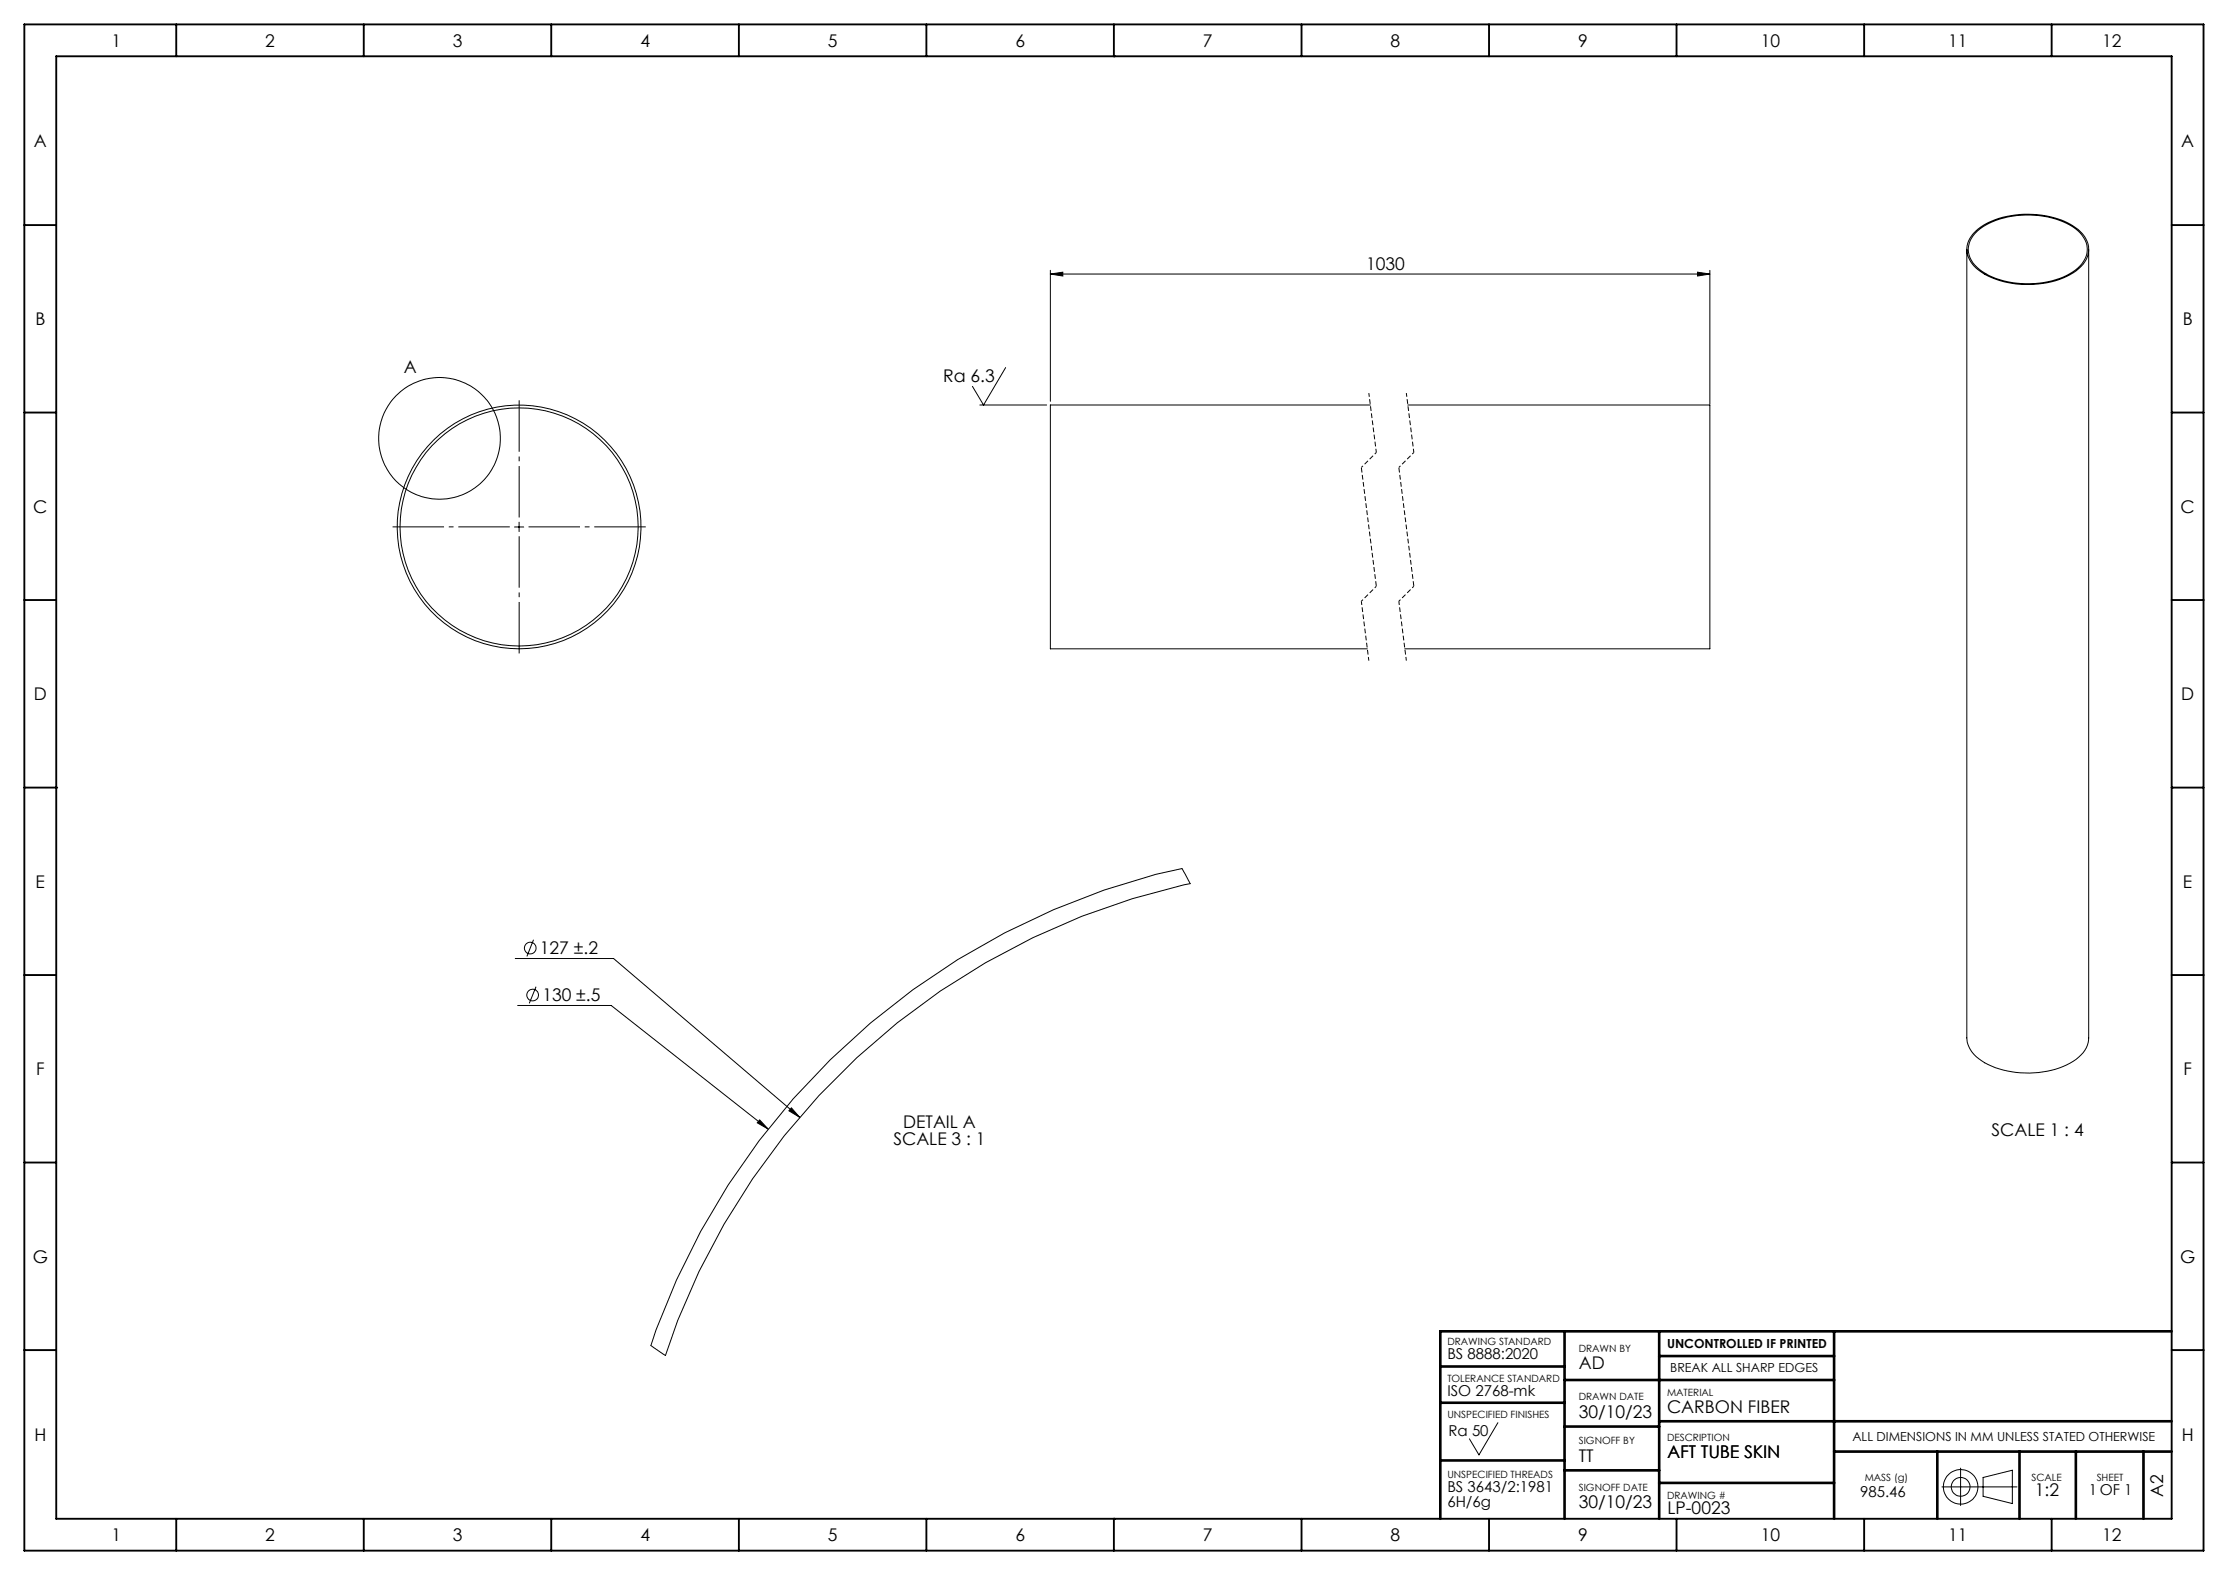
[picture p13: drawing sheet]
<svg xmlns="http://www.w3.org/2000/svg" width="420mm" height="297mm" viewBox="0 0 420 297" stroke-linecap="round" stroke-linejoin="round" font-family="sans-serif">
<defs><g id="words">
<g font-size="3.3">
<text x="21" y="8.8">1</text>
<text x="50" y="8.8">2</text>
<text x="85.4" y="8.8">3</text>
<text x="120.7" y="8.8">4</text>
<text x="156.1" y="8.8">5</text>
<text x="191.4" y="8.8">6</text>
<text x="226.8" y="8.8">7</text>
<text x="262.1" y="8.8">8</text>
<text x="297.5" y="8.8">9</text>
<text x="331.9" y="8.8">10</text>
<text x="367.3" y="8.8">11</text>
<text x="396.3" y="8.8">12</text>
<text x="6.4" y="27.7">A</text>
<text x="411.2" y="27.7">A</text>
<text x="257.5" y="51">1030</text>
<text x="6.7" y="61.3">B</text>
<text x="411.5" y="61.3">B</text>
<text x="76.1" y="70.3">A</text>
<text x="177.8" y="72.1">Ra 6.3</text>
<text x="6.3" y="96.6">C</text>
<text x="411.1" y="96.6">C</text>
<text x="6.4" y="132">D</text>
<text x="411.2" y="132">D</text>
<text x="6.7" y="167.3">E</text>
<text x="411.5" y="167.3">E</text>
<text x="101.8" y="180">127 ±.2</text>
<text x="102.2" y="188.8">130 ±.5</text>
<text x="6.8" y="202.7">F</text>
<text x="411.6" y="202.7">F</text>
<text x="168.4" y="215.9">SCALE 3 : 1</text>
<text x="170.3" y="212.7">DETAIL A</text>
<text x="375.4" y="214.1">SCALE 1 : 4</text>
<text x="6.2" y="238">G</text>
<text x="411" y="238">G</text>
<text x="297.6" y="258.2">AD</text>
<text x="297.6" y="267.3">30/10/23</text>
<text x="314.3" y="266.5">CARBON FIBER</text>
<text x="6.5" y="271.6">H</text>
<text x="297.6" y="275.6">TT</text>
<text x="314.3" y="274.8">AFT TUBE SKIN</text>
<text x="411.3" y="271.6">H</text>
<text x="297.6" y="284.4">30/10/23</text>
<text x="314.3" y="285.4">LP-0023</text>
<text x="383.6" y="282">1:2</text>
<text x="407.8" y="282.2" transform="rotate(-90 407.8 282.2)">A2</text>
<text x="21" y="290.6">1</text>
<text x="50" y="290.6">2</text>
<text x="85.4" y="290.6">3</text>
<text x="120.7" y="290.6">4</text>
<text x="156.1" y="290.6">5</text>
<text x="191.4" y="290.6">6</text>
<text x="226.8" y="290.6">7</text>
<text x="262.1" y="290.6">8</text>
<text x="297.5" y="290.6">9</text>
<text x="331.9" y="290.6">10</text>
<text x="367.3" y="290.6">11</text>
<text x="396.3" y="290.6">12</text>
</g>
<g font-size="2.8">
<text x="272.8" y="256.3">BS 8888:2020</text>
<text x="272.8" y="263.2">ISO 2768-mk</text>
<text x="273.1" y="270.7">Ra 50</text>
<text x="272.8" y="281.3">BS 3643/2:1981</text>
<text x="393.8" y="281.9">1 OF 1</text>
<text x="272.8" y="284.2">6H/6g</text>
<text x="350.7" y="282.2">985.46</text>
</g>
<g font-size="2.4">
<text x="314.3" y="254.2">UNCONTROLLED IF PRINTED</text>
<text x="314.8" y="258.7">BREAK ALL SHARP EDGES</text>
<text x="349.2" y="271.7">ALL DIMENSIONS IN MM UNLESS STATED OTHERWISE</text>
</g>
<g font-size="1.9">
<text x="272.8" y="253.6">DRAWING STANDARD</text>
<text x="297.6" y="255">DRAWN BY</text>
<text x="272.8" y="260.6">TOLERANCE STANDARD</text>
<text x="297.6" y="263.9">DRAWN DATE</text>
<text x="314.3" y="263.2">MATERIAL</text>
<text x="272.8" y="267.3">UNSPECIFIED FINISHES</text>
<text x="297.6" y="272.3">SIGNOFF BY</text>
<text x="314.3" y="271.7">DESCRIPTION</text>
<text x="272.8" y="278.7">UNSPECIFIED THREADS</text>
<text x="297.6" y="281">SIGNOFF DATE</text>
<text x="351.5" y="279.3">MASS (g)</text>
<text x="382.9" y="279.3">SCALE</text>
<text x="395.2" y="279.3">SHEET</text>
<text x="314.3" y="282.6">DRAWING #</text>
</g>
</g></defs>
<g fill="none" stroke="#000" stroke-width=".19">
<path d="M198 51.7l2.3-.4v.7zM198 51v24.7M198 51.7h124.3M320 51.3l2.3 .4-2.3 .3zM322.3 51v25.2M370.8 47v148.7a5.7 5.7 0 0 0 3.3 4.7 17.6 17.6 0 0 0 17.3-.7 5.2 5.2 0 0 0 2.3-4v-148.7M372.4 43.6a14.8 14.8 0 0 1 10.8-3.2 13.3 13.3 0 0 1 9.4 3.7 4.4 4.4 0 0 1-.8 6.6 16.2 16.2 0 0 1-12.6 2.7 11.8 11.8 0 0 1-7.5-3.7 4.3 4.3 0 0 1 .7-6.1zM372.8 43.6a15.8 15.8 0 0 1 12.4-2.8 11.5 11.5 0 0 1 7.3 3.6 4.2 4.2 0 0 1-.7 6.1 15.7 15.7 0 0 1-12.5 2.8 10.9 10.9 0 0 1-7.6-4.1 4.3 4.3 0 0 1 1.1-5.6zM184.7 76.4h12.6M189.6 69.3l-4.2 7.1-2.1-3.6M258.3 76.4h-60.3v45.9h59.7M265.4 76.4h56.9v45.9h-57.5"/>
<path d="M97 99.4h1.7M97.9 98.5v1.7M100.6 177.2l-1.3 3.1M97.1 180.7h18.6l35 30M97.6 189.6h17.6l29.6 23.3M101 186l-1.2 3.2M156.5 199.8a136 136 0 0 1 66.3-36l1.6 2.8a134.2 134.2 0 0 0-99 89l-2.7-1.9a136.2 136.2 0 0 1 33.8-53.9zM143.2 211.2l1.6 1.7-2-1.2zM149.2 208.9l1.5 1.8-2-1.3zM282.4 268.3l-3.6 6-1.8-3M369.6 276.8v7.1M373.8 278.6l5.5-1.4v6.3l-5.5-1.4z"/>
<path d="M366.1 280.4h14.1"/>
<circle cx="82.8" cy="82.7" r="11.5"/>
<circle cx="97.9" cy="99.4" r="23"/>
<circle cx="97.9" cy="99.4" r="22.4"/>
<circle cx="99.9" cy="178.8" r="1.1"/>
<circle cx="100.4" cy="187.6" r="1.11"/>
<circle cx="369.6" cy="280.4" r="1.77"/>
<circle cx="369.6" cy="280.4" r="3.2"/>
</g>
<path d="M96.1 99.3h-22.1M97.9 97.6v-22.1M99.6 99.3h22.1M97.9 101.1v22.1" fill="none" stroke="#000" stroke-width=".19" stroke-dasharray="10.8 .9 .9 .9" stroke-dashoffset="1.1" stroke-linecap="butt"/>
<path d="M258 74.1l1.5 11.2M265.1 74.1l1.4 11.2M256.6 113.4l1.4 11.2M263.7 113.4l1.4 11.2" fill="none" stroke="#000" stroke-width=".19" stroke-dasharray=".9 .4" stroke-dashoffset=".2" stroke-linecap="butt"/>
<path d="M259.5 85.3l-2.9 2.8M266.5 85.3l-2.8 2.8M259.5 110.5l-2.9 2.9M266.5 110.5l-2.8 2.9" fill="none" stroke="#000" stroke-width=".19" stroke-dasharray=".9 .4" stroke-dashoffset=".5" stroke-linecap="butt"/>
<path d="M256.6 88.1l2.9 22.4M263.7 88.1l2.8 22.4" fill="none" stroke="#000" stroke-width=".19" stroke-dasharray=".9 .4" stroke-dashoffset="-.1" stroke-linecap="butt"/>
<g fill="none" stroke="#000" stroke-width=".35">
<path d="M4.6 4.6h410.8v287.8h-410.8zM10.6 10.6h398.8v275.8h-398.8zM33.2 4.6v6M68.6 4.6v6M103.9 4.6v6M139.3 4.6v6M174.6 4.6v6M210 10.6h.1M210 4.6v6M245.3 4.6v6M280.7 4.6v6M316 4.6v6"/>
<path d="M351.4 4.6v6M386.8 4.6v6M4.6 42.4h6M409.4 42.4h6M4.6 77.8h6M409.4 77.8h6M4.6 113.1h6M409.4 113.1h6M4.6 148.5h6M10.6 148.5h.1M409.4 148.5h.1M409.4 148.5h6"/>
<path d="M4.6 183.8h6M409.4 183.8h6M4.6 219.2h6M409.4 219.2h6M4.6 254.6h6M409.4 254.6h6M33.2 286.4v6M68.6 286.4v6M103.9 286.4v6M139.3 286.4v6M174.6 286.4v6M210 286.4h.1"/>
<path d="M210 286.4v6M245.3 286.4v6M280.7 286.4v6M316 286.4v6M351.4 286.4v6M386.8 286.4v6"/>
</g>
<g fill="none" stroke="#000" stroke-width=".49">
<path d="M271.5 257.7h23.4M294.9 251v35.4M312.8 251v35.4M312.8 255.7h32.9M345.7 251v35.4M409.4 251h-137.9v35.4M271.5 264.5h23.4M271.5 275.4h23.4M294.9 260.2h50.8M294.9 269h17.9M294.9 277.2h17.9M312.8 268h96.6"/>
<path d="M312.8 279.6h32.9M345.7 273.7h63.7M365.2 273.7v12.7M380.7 273.7v12.7M391.3 273.7v12.7M404.1 273.7v12.7"/>
</g>
<path d="M198 51.7l2.3-.4v.7zM320 51.3l2.3 .4-2.3 .3zM149.2 208.9l-.5 .5 2 1.3zM143.2 211.2l-.4 .5 2 1.2z" fill="#000"/>
<use href="#words"/>
</svg>
